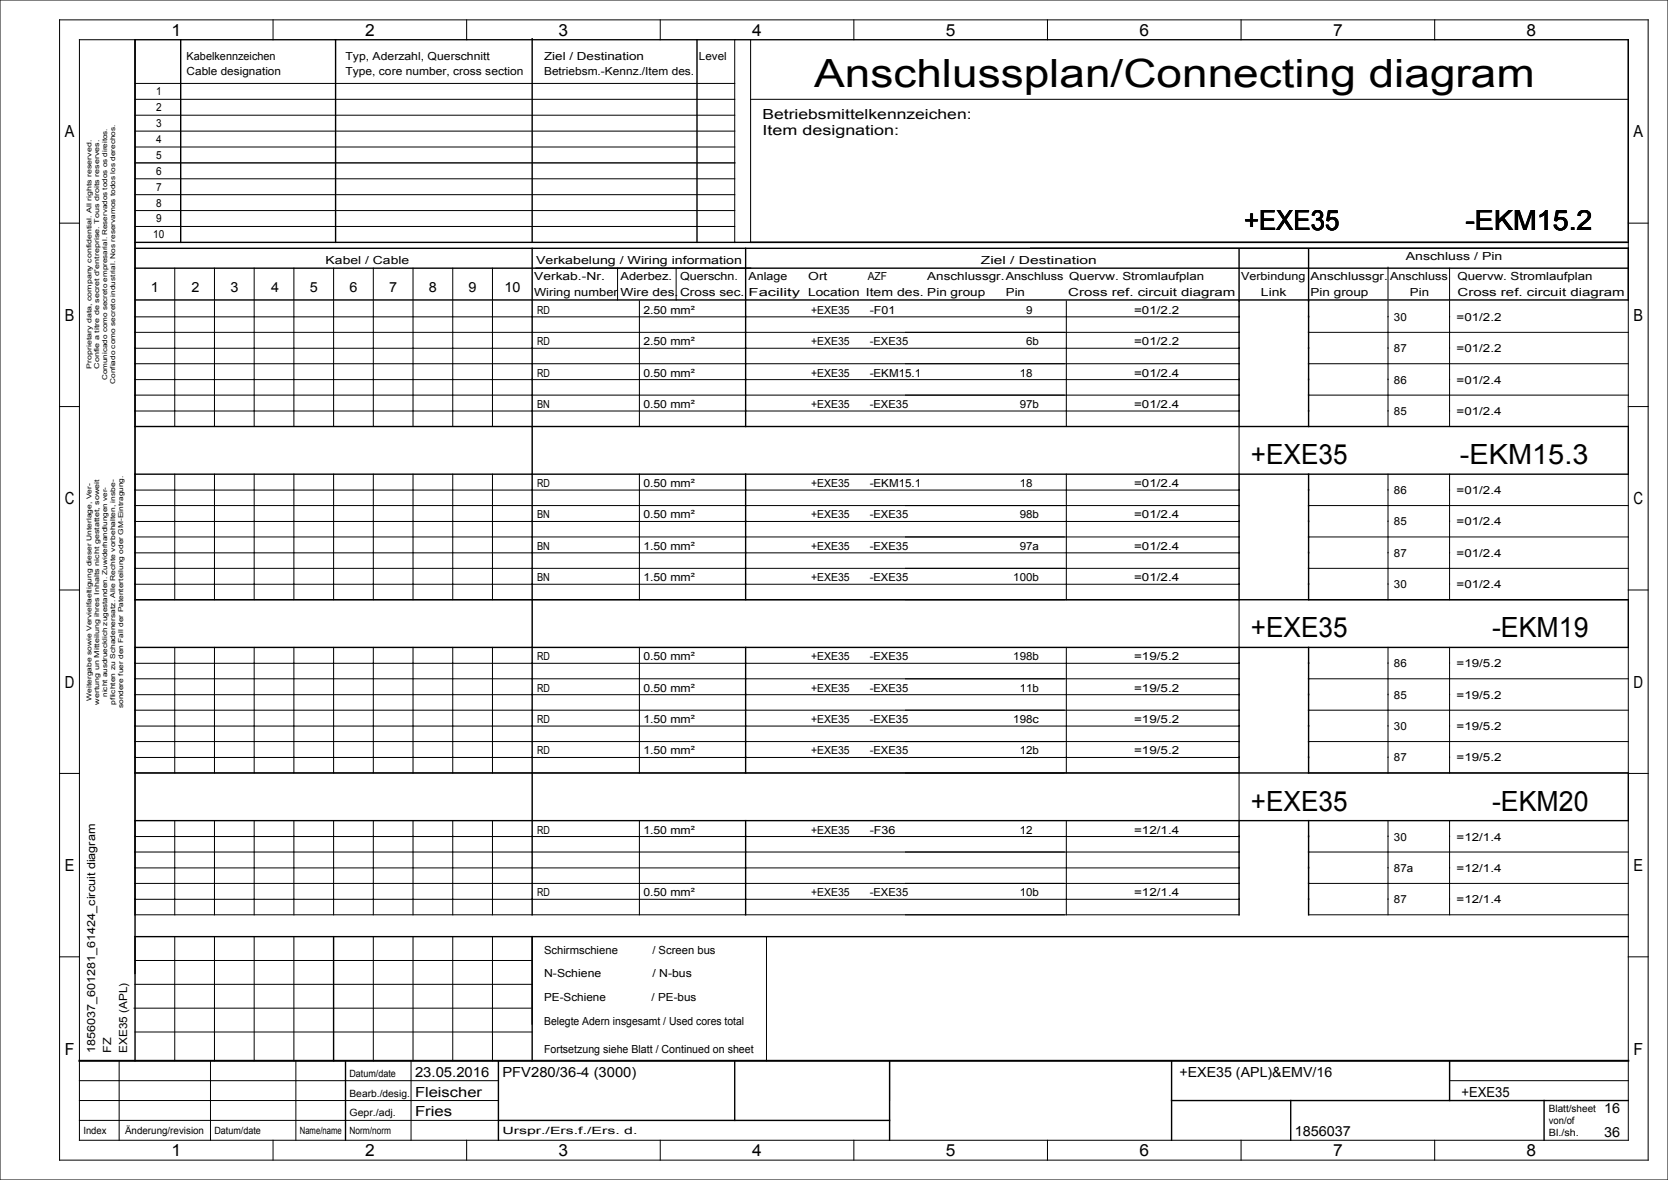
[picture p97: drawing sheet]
<svg xmlns="http://www.w3.org/2000/svg" width="420mm" height="297mm" viewBox="0 0 420 297" stroke-linecap="round" stroke-linejoin="round" font-family="sans-serif">
<defs><g id="words">
<text font-size="9.8" x="205" y="22">Anschlussplan/Connecting diagram</text>
<g font-size="7">
<text x="313.3" y="58">+EXE35</text>
<text x="369" y="58">-EKM15.2</text>
<text x="315" y="116.9">+EXE35</text>
<text x="367.6" y="116.9">-EKM15.3</text>
<text x="315" y="160.4">+EXE35</text>
<text x="375.7" y="160.4">-EKM19</text>
<text x="315" y="204.1">+EXE35</text>
<text x="375.7" y="204.1">-EKM20</text>
</g>
<g font-size="4.2">
<text x="43.2" y="9">1</text>
<text x="91.9" y="9">2</text>
<text x="140.7" y="9">3</text>
<text x="189.4" y="9">4</text>
<text x="238.2" y="9">5</text>
<text x="286.9" y="9">6</text>
<text x="335.7" y="9">7</text>
<text x="384.4" y="9">8</text>
<text x="16.3" y="34.6">A</text>
<text x="411.3" y="34.6">A</text>
<text x="16.3" y="80.8">B</text>
<text x="411.3" y="80.8">B</text>
<text x="16.3" y="126.9">C</text>
<text x="411.3" y="126.9">C</text>
<text x="16.3" y="173.1">D</text>
<text x="411.3" y="173.1">D</text>
<text x="16.3" y="219.2">E</text>
<text x="411.3" y="219.2">E</text>
<text x="16.3" y="265.4">F</text>
<text x="411.3" y="265.4">F</text>
<text x="43.2" y="291">1</text>
<text x="91.9" y="291">2</text>
<text x="140.7" y="291">3</text>
<text x="189.4" y="291">4</text>
<text x="238.2" y="291">5</text>
<text x="286.9" y="291">6</text>
<text x="335.7" y="291">7</text>
<text x="384.4" y="291">8</text>
</g>
<g font-size="3.5">
<text x="192" y="30">Betriebsmittelkennzeichen:</text>
<text x="192" y="34">Item designation:</text>
<text x="38" y="73.5">1</text>
<text x="48.3" y="73.5">2</text>
<text x="58" y="73.5">3</text>
<text x="68.3" y="73.5">4</text>
<text x="78" y="73.5">5</text>
<text x="88" y="73.5">6</text>
<text x="98" y="73.5">7</text>
<text x="108" y="73.5">8</text>
<text x="118" y="73.5">9</text>
<text x="127" y="73.5">10</text>
<text x="104.5" y="276">Fleischer</text>
<text x="104.5" y="271">23.05.2016</text>
<text x="126.5" y="271">PFV280/36-4 (3000)</text>
<text x="297" y="271">+EXE35 (APL)&amp;EMV/16</text>
<text x="368" y="276">+EXE35</text>
<text x="104.5" y="281">Fries</text>
<text x="403.9" y="280.3">16</text>
<text x="326" y="285.8">1856037</text>
<text x="403.9" y="286.3">36</text>
</g>
<g font-size="2.8">
<text x="47" y="15">Kabelkennzeichen</text>
<text x="87" y="15">Typ, Aderzahl, Querschnitt</text>
<text x="137" y="15">Ziel / Destination</text>
<text x="176" y="15">Level</text>
<text x="47" y="19">Cable designation</text>
<text x="87" y="19">Type, core number, cross section</text>
<text x="137" y="19">Betriebsm.-Kennz./Item des.</text>
<text x="39.3" y="24">1</text>
<text x="39.3" y="28">2</text>
<text x="39.3" y="32">3</text>
<text x="39.3" y="36">4</text>
<text x="39.3" y="40">5</text>
<text x="39.3" y="44">6</text>
<text x="39.3" y="48">7</text>
<text x="39.3" y="52">8</text>
<text x="39.3" y="56">9</text>
<text x="38.6" y="60">10</text>
<text x="354" y="65.5">Anschluss / Pin</text>
<text x="82" y="66.5">Kabel / Cable</text>
<text x="134.5" y="70.5">Verkab.-Nr.</text>
<text x="135" y="66.5">Verkabelung / Wiring information</text>
<text x="156.2" y="70.5">Aderbez.</text>
<text x="171.2" y="70.5">Querschn.</text>
<text x="188.5" y="70.5">Anlage</text>
<text x="203.5" y="70.5">Ort</text>
<text x="218.5" y="70.5">AZF</text>
<text x="233.5" y="70.5">Anschlussgr.Anschluss Quervw. Stromlaufplan</text>
<text x="247" y="66.5">Ziel / Destination</text>
<text x="312.5" y="70.5">Verbindung</text>
<text x="330" y="70.5">Anschlussgr.</text>
<text x="350" y="70.5">Anschluss</text>
<text x="367" y="70.5">Quervw. Stromlaufplan</text>
<text x="134.5" y="74.5">Wiring number</text>
<text x="156.2" y="74.5">Wire des.</text>
<text x="171.2" y="74.5">Cross sec.</text>
<text x="188.5" y="74.5">Facility</text>
<text x="203.5" y="74.5">Location Item des. Pin group</text>
<text x="253.3" y="74.5">Pin</text>
<text x="269" y="74.5">Cross ref. circuit diagram</text>
<text x="317.5" y="74.5">Link</text>
<text x="330" y="74.5">Pin group</text>
<text x="355" y="74.5">Pin</text>
<text x="367" y="74.5">Cross ref. circuit diagram</text>
<text x="135.3" y="79">RD</text>
<text x="162" y="79">2.50 mm²</text>
<text x="204.2" y="79">+EXE35</text>
<text x="219" y="79">-F01</text>
<text x="258.4" y="79">9</text>
<text x="285.6" y="79">=01/2.2</text>
<text x="351" y="80.8">30</text>
<text x="366.7" y="80.8">=01/2.2</text>
<text x="135.3" y="86.9">RD</text>
<text x="162" y="86.9">2.50 mm²</text>
<text x="204.2" y="86.9">+EXE35</text>
<text x="219" y="86.9">-EXE35</text>
<text x="258.4" y="86.9">6b</text>
<text x="285.6" y="86.9">=01/2.2</text>
<text x="351" y="88.7">87</text>
<text x="366.7" y="88.7">=01/2.2</text>
<text x="135.3" y="94.8">RD</text>
<text x="162" y="94.8">0.50 mm²</text>
<text x="204.2" y="94.8">+EXE35</text>
<text x="219" y="94.8">-EKM15.1</text>
<text x="256.8" y="94.8">18</text>
<text x="285.6" y="94.8">=01/2.4</text>
<text x="351" y="96.5">86</text>
<text x="366.7" y="96.5">=01/2.4</text>
<text x="135.3" y="102.7">BN</text>
<text x="162" y="102.7">0.50 mm²</text>
<text x="204.2" y="102.7">+EXE35</text>
<text x="219" y="102.7">-EXE35</text>
<text x="256.8" y="102.7">97b</text>
<text x="285.6" y="102.7">=01/2.4</text>
<text x="351" y="104.5">85</text>
<text x="366.7" y="104.5">=01/2.4</text>
<text x="135.3" y="122.6">RD</text>
<text x="162" y="122.6">0.50 mm²</text>
<text x="204.2" y="122.6">+EXE35</text>
<text x="219" y="122.6">-EKM15.1</text>
<text x="256.8" y="122.6">18</text>
<text x="285.6" y="122.6">=01/2.4</text>
<text x="351" y="124.3">86</text>
<text x="366.7" y="124.3">=01/2.4</text>
<text x="135.3" y="130.5">BN</text>
<text x="162" y="130.5">0.50 mm²</text>
<text x="204.2" y="130.5">+EXE35</text>
<text x="219" y="130.5">-EXE35</text>
<text x="256.8" y="130.5">98b</text>
<text x="285.6" y="130.5">=01/2.4</text>
<text x="351" y="132.2">85</text>
<text x="366.7" y="132.2">=01/2.4</text>
<text x="135.3" y="138.4">BN</text>
<text x="162" y="138.4">1.50 mm²</text>
<text x="204.2" y="138.4">+EXE35</text>
<text x="219" y="138.4">-EXE35</text>
<text x="256.8" y="138.4">97a</text>
<text x="285.6" y="138.4">=01/2.4</text>
<text x="351" y="140.2">87</text>
<text x="366.7" y="140.2">=01/2.4</text>
<text x="135.3" y="146.3">BN</text>
<text x="162" y="146.3">1.50 mm²</text>
<text x="204.2" y="146.3">+EXE35</text>
<text x="219" y="146.3">-EXE35</text>
<text x="255.1" y="146.3">100b</text>
<text x="285.6" y="146.3">=01/2.4</text>
<text x="351" y="148">30</text>
<text x="366.7" y="148">=01/2.4</text>
<text x="135.3" y="166.2">RD</text>
<text x="162" y="166.2">0.50 mm²</text>
<text x="204.2" y="166.2">+EXE35</text>
<text x="219" y="166.2">-EXE35</text>
<text x="255.1" y="166.2">198b</text>
<text x="285.6" y="166.2">=19/5.2</text>
<text x="351" y="168">86</text>
<text x="366.7" y="168">=19/5.2</text>
<text x="135.3" y="174.1">RD</text>
<text x="162" y="174.1">0.50 mm²</text>
<text x="204.2" y="174.1">+EXE35</text>
<text x="219" y="174.1">-EXE35</text>
<text x="256.8" y="174.1">11b</text>
<text x="285.6" y="174.1">=19/5.2</text>
<text x="351" y="175.9">85</text>
<text x="366.7" y="175.9">=19/5.2</text>
<text x="135.3" y="182">RD</text>
<text x="162" y="182">1.50 mm²</text>
<text x="204.2" y="182">+EXE35</text>
<text x="219" y="182">-EXE35</text>
<text x="255.1" y="182">198c</text>
<text x="285.6" y="182">=19/5.2</text>
<text x="351" y="183.7">30</text>
<text x="366.7" y="183.7">=19/5.2</text>
<text x="135.3" y="189.9">RD</text>
<text x="162" y="189.9">1.50 mm²</text>
<text x="204.2" y="189.9">+EXE35</text>
<text x="219" y="189.9">-EXE35</text>
<text x="256.8" y="189.9">12b</text>
<text x="285.6" y="189.9">=19/5.2</text>
<text x="351" y="191.6">87</text>
<text x="366.7" y="191.6">=19/5.2</text>
<text x="135.3" y="209.8">RD</text>
<text x="162" y="209.8">1.50 mm²</text>
<text x="204.2" y="209.8">+EXE35</text>
<text x="219" y="209.8">-F36</text>
<text x="256.8" y="209.8">12</text>
<text x="285.6" y="209.8">=12/1.4</text>
<text x="351" y="211.5">30</text>
<text x="366.7" y="211.5">=12/1.4</text>
<text x="351" y="219.4">87a</text>
<text x="366.7" y="219.4">=12/1.4</text>
<text x="135.3" y="225.6">RD</text>
<text x="162" y="225.6">0.50 mm²</text>
<text x="204.2" y="225.6">+EXE35</text>
<text x="219" y="225.6">-EXE35</text>
<text x="256.8" y="225.6">10b</text>
<text x="285.6" y="225.6">=12/1.4</text>
<text x="351" y="227.4">87</text>
<text x="366.7" y="227.4">=12/1.4</text>
<text x="137" y="240">Schirmschiene</text>
<text x="164.3" y="240">/ Screen bus</text>
<text x="137" y="246">N-Schiene</text>
<text x="164.3" y="246">/ N-bus</text>
<text x="137" y="252">PE-Schiene</text>
<text x="164.1" y="252">/ PE-bus</text>
<text x="137" y="258">Belegte Adern insgesamt / Used cores total</text>
<text x="24" y="265" transform="rotate(-90 24 265)">1856037_601281_61424_circuit diagram</text>
<text x="28" y="265" transform="rotate(-90 28 265)">FZ</text>
<text x="32" y="265" transform="rotate(-90 32 265)">EXE35 (APL)</text>
<text x="137" y="265">Fortsetzung siehe Blatt / Continued on sheet</text>
</g>
<g font-size="2.5">
<text x="88" y="271">Datum/date</text>
<text x="88" y="276">Bearb./desig.</text>
<text x="88" y="281">Gepr./adj.</text>
<text x="390" y="280">Blatt/sheet</text>
<text x="21" y="285.5">Index</text>
<text x="31.5" y="285.5">Änderung/revision</text>
<text x="54" y="285.5">Datum/date</text>
<text x="75.5" y="285.5">Name/name</text>
<text x="88" y="285.5">Norm/norm</text>
<text x="126.5" y="285.5">Urspr./Ers.f./Ers. d.</text>
<text x="390" y="286">Bl./sh.</text>
<text x="390" y="283">von/of</text>
</g>
<g font-size="1.7">
<text x="23" y="92.8" transform="rotate(-90 23 92.8)">Proprietary data, company confidential. All rights reserved.</text>
<text x="25" y="92.8" transform="rotate(-90 25 92.8)">Confie a titre de secret d'entreprise. Tous droits reserves.</text>
<text x="27" y="95.7" transform="rotate(-90 27 95.7)">Comunicado como secreto empresarial. Reservados todos os direitos.</text>
<text x="29" y="96.6" transform="rotate(-90 29 96.6)">Confiado como secreto industrial. Nos reservamos todos los derechos.</text>
<text x="23" y="176.4" transform="rotate(-90 23 176.4)">Weitergabe sowie Vervielfaeltigung dieser Unterlage, Ver-</text>
<text x="25" y="177.3" transform="rotate(-90 25 177.3)">wertung un Mitteilung ihres Inhalts nicht gestattet, soweit</text>
<text x="27" y="175.4" transform="rotate(-90 27 175.4)">nicht ausdruecklich zugestanden. Zuwiderhandlungen ver-</text>
<text x="29" y="177.3" transform="rotate(-90 29 177.3)">pflichten zu Schadenersatz. Alle Rechte vorbehalten, insbe-</text>
<text x="31" y="178.3" transform="rotate(-90 31 178.3)">sondere fuer den Fall der Patenterteilung oder GM-Eintragung.</text>
</g>
</g></defs>
<g fill="none" stroke="#000" stroke-width=".25">
<path d="M0 0h420v297h-420zM15 5h400v287h-400zM20 10h390v277h-390zM68.8 5v5M117.5 5v5M166.3 5v5M185 10v51M189 10v51M215 5v5M263.8 5v5M312.5 5v5M361.3 5v5"/>
<path d="M34 21h151M34 25h151M34 37h151M34 29h151M34 33h151M189 25h221M15 56.2h5M34 45h151M34 53h151M34 49h151M34 57h151M410 56.2h5"/>
<path d="M34 79.7h278M44 67.5v8M44 75.8v31.5M54 67.5v8M54 75.8v31.5M64 67.5v8M64 75.8v31.5M74 67.5v8M74 75.8v31.5M84 67.5v8M84 75.8v31.5M94 67.5v8"/>
<path d="M94 75.8v31.5M104 67.5v8M104 75.8v31.5M114 67.5v8M114 75.8v31.5M124 67.5v8M124 75.8v31.5M155.5 67.5v8M161 75.8v31.5M170.2 67.5v8M268.5 75.8v31.5M349.5 67.2v8"/>
<path d="M349.5 75.8v31.5M365 67.5v8M365 75.8v31.5M34 99.5h278M34 95.6h278M34 83.6h278M34 91.5h278M34 87.7h278M329.5 99.5h80.5M329.5 83.6h80.5M329.5 91.5h80.5M15 102.3h5"/>
<path d="M34 119.3v-12h278v12M34 103.4h278M44 119.3v31.7M54 119.3v31.7M64 119.3v31.7M74 119.3v31.7M84 119.3v31.7M94 119.3v31.7M104 119.3v31.7M114 119.3v31.7M124 119.3v31.7M134 107.3v12"/>
<path d="M161 119.3v31.7M268.5 119.3v31.7M329.5 107.3h80.5M349.5 119.3v31.7M365 119.3v31.7M410 102.3h5M34 127.3h278M34 123.4h278M34 139.1h278M34 135.1h278M34 131.2h278M329.5 127.3h80.5"/>
<path d="M329.5 135.1h80.5M15 148.5h5M34 147.1h278M34 143h278M134 151v12M329.5 151h80.5M329.5 143h80.5M410 148.5h5M34 163v-12h278v12M34 178.7h278M34 174.8h278M34 170.8h278"/>
<path d="M34 166.9h278M44 163v31.5M54 163v31.5M64 163v31.5M74 163v31.5M84 163v31.5M94 163v31.5M104 163v31.5M114 163v31.5M124 163v31.5M161 163v31.5M268.5 163v31.5"/>
<path d="M329.5 178.7h80.5M329.5 170.8h80.5M349.5 163v31.5M365 163v31.5M15 194.7h5M34 186.7h278M34 182.8h278M34 190.6h278M134 194.5v12M329.5 186.7h80.5M329.5 194.5h80.5M410 194.7h5"/>
<path d="M34 214.5h278M34 210.6h278M34 206.5v-12h278v12M34 218.4h278M44 206.5v23.7M54 206.5v23.7M64 206.5v23.7M74 206.5v23.7M84 206.5v23.7M94 206.5v23.7M104 206.5v23.7M114 206.5v23.7"/>
<path d="M124 206.5v23.7M161 206.5v23.7M268.5 206.5v23.7M329.5 214.5h80.5M349.5 206.5v23.7M365 206.5v23.7M34 230.2h278M34 226.3h278M34 222.4h278M44 235.8v31.2M54 235.8v31.2M64 235.8v31.2"/>
<path d="M74 235.8v31.2M94 235.8v31.2M104 235.8v31.2M114 235.8v31.2M124 235.8v31.2M193 235.8v31.2M329.5 230.2h80.5M329.5 222.4h80.5M15 240.8h5M33.7 253.8h100.1M34 259.7h100M34 247.8h100"/>
<path d="M34 241.8h100M410 240.8h5M20 272h105.5M20 277h105.5M30 267v20M53 267v20M74.5 267v20M103.5 267v20M224 267v10M365 267v5h45M20 282h105.5M68.8 287v5"/>
<path d="M117.5 287v5M166.3 287v5M215 287v5M263.8 287v5M312.5 287v5M361.3 287v5"/>
</g>
<g fill="none" stroke="#000" stroke-width=".35">
<path d="M34 10v257M45.5 10v51M84.5 10v51M134 9.7v51.1M175.5 10v51M410 10v51h-376M34 41h151M34 67.5h376M34 62.5h376v13h-376M134 62.5v13M134 75.8v31.5M187.8 62.5v13"/>
<path d="M187.8 75.8v31.5M312 62.7v44.6M329.5 62.7v44.6M34 119.3h376M34 107.3h376M134 119.3v31.7M187.8 119.3v31.7M312 119.3v31.7M329.5 119.3v31.7M34 151h376M34 163h376M134 163v31.5"/>
<path d="M187.8 163v31.5M312 163v31.5M329.5 163v31.5M34 194.5h376M34 206.5h376M134 206.5v23.7M187.8 206.5v23.7M312 206.5v23.7M329.5 206.5v23.7M34 235.8h376M84 235.8v31.2M134 235.8v31.2"/>
<path d="M87 267v20M125.5 267v20M185 267v15M224 267v20M295 277h115M295 267v20M325 277v10M365 267v10M388.8 277v10M125.5 282h98.5"/>
</g>
<path d="M20 267h390" fill="none" stroke="#000" stroke-width=".5"/>
<use href="#words"/>
</svg>
